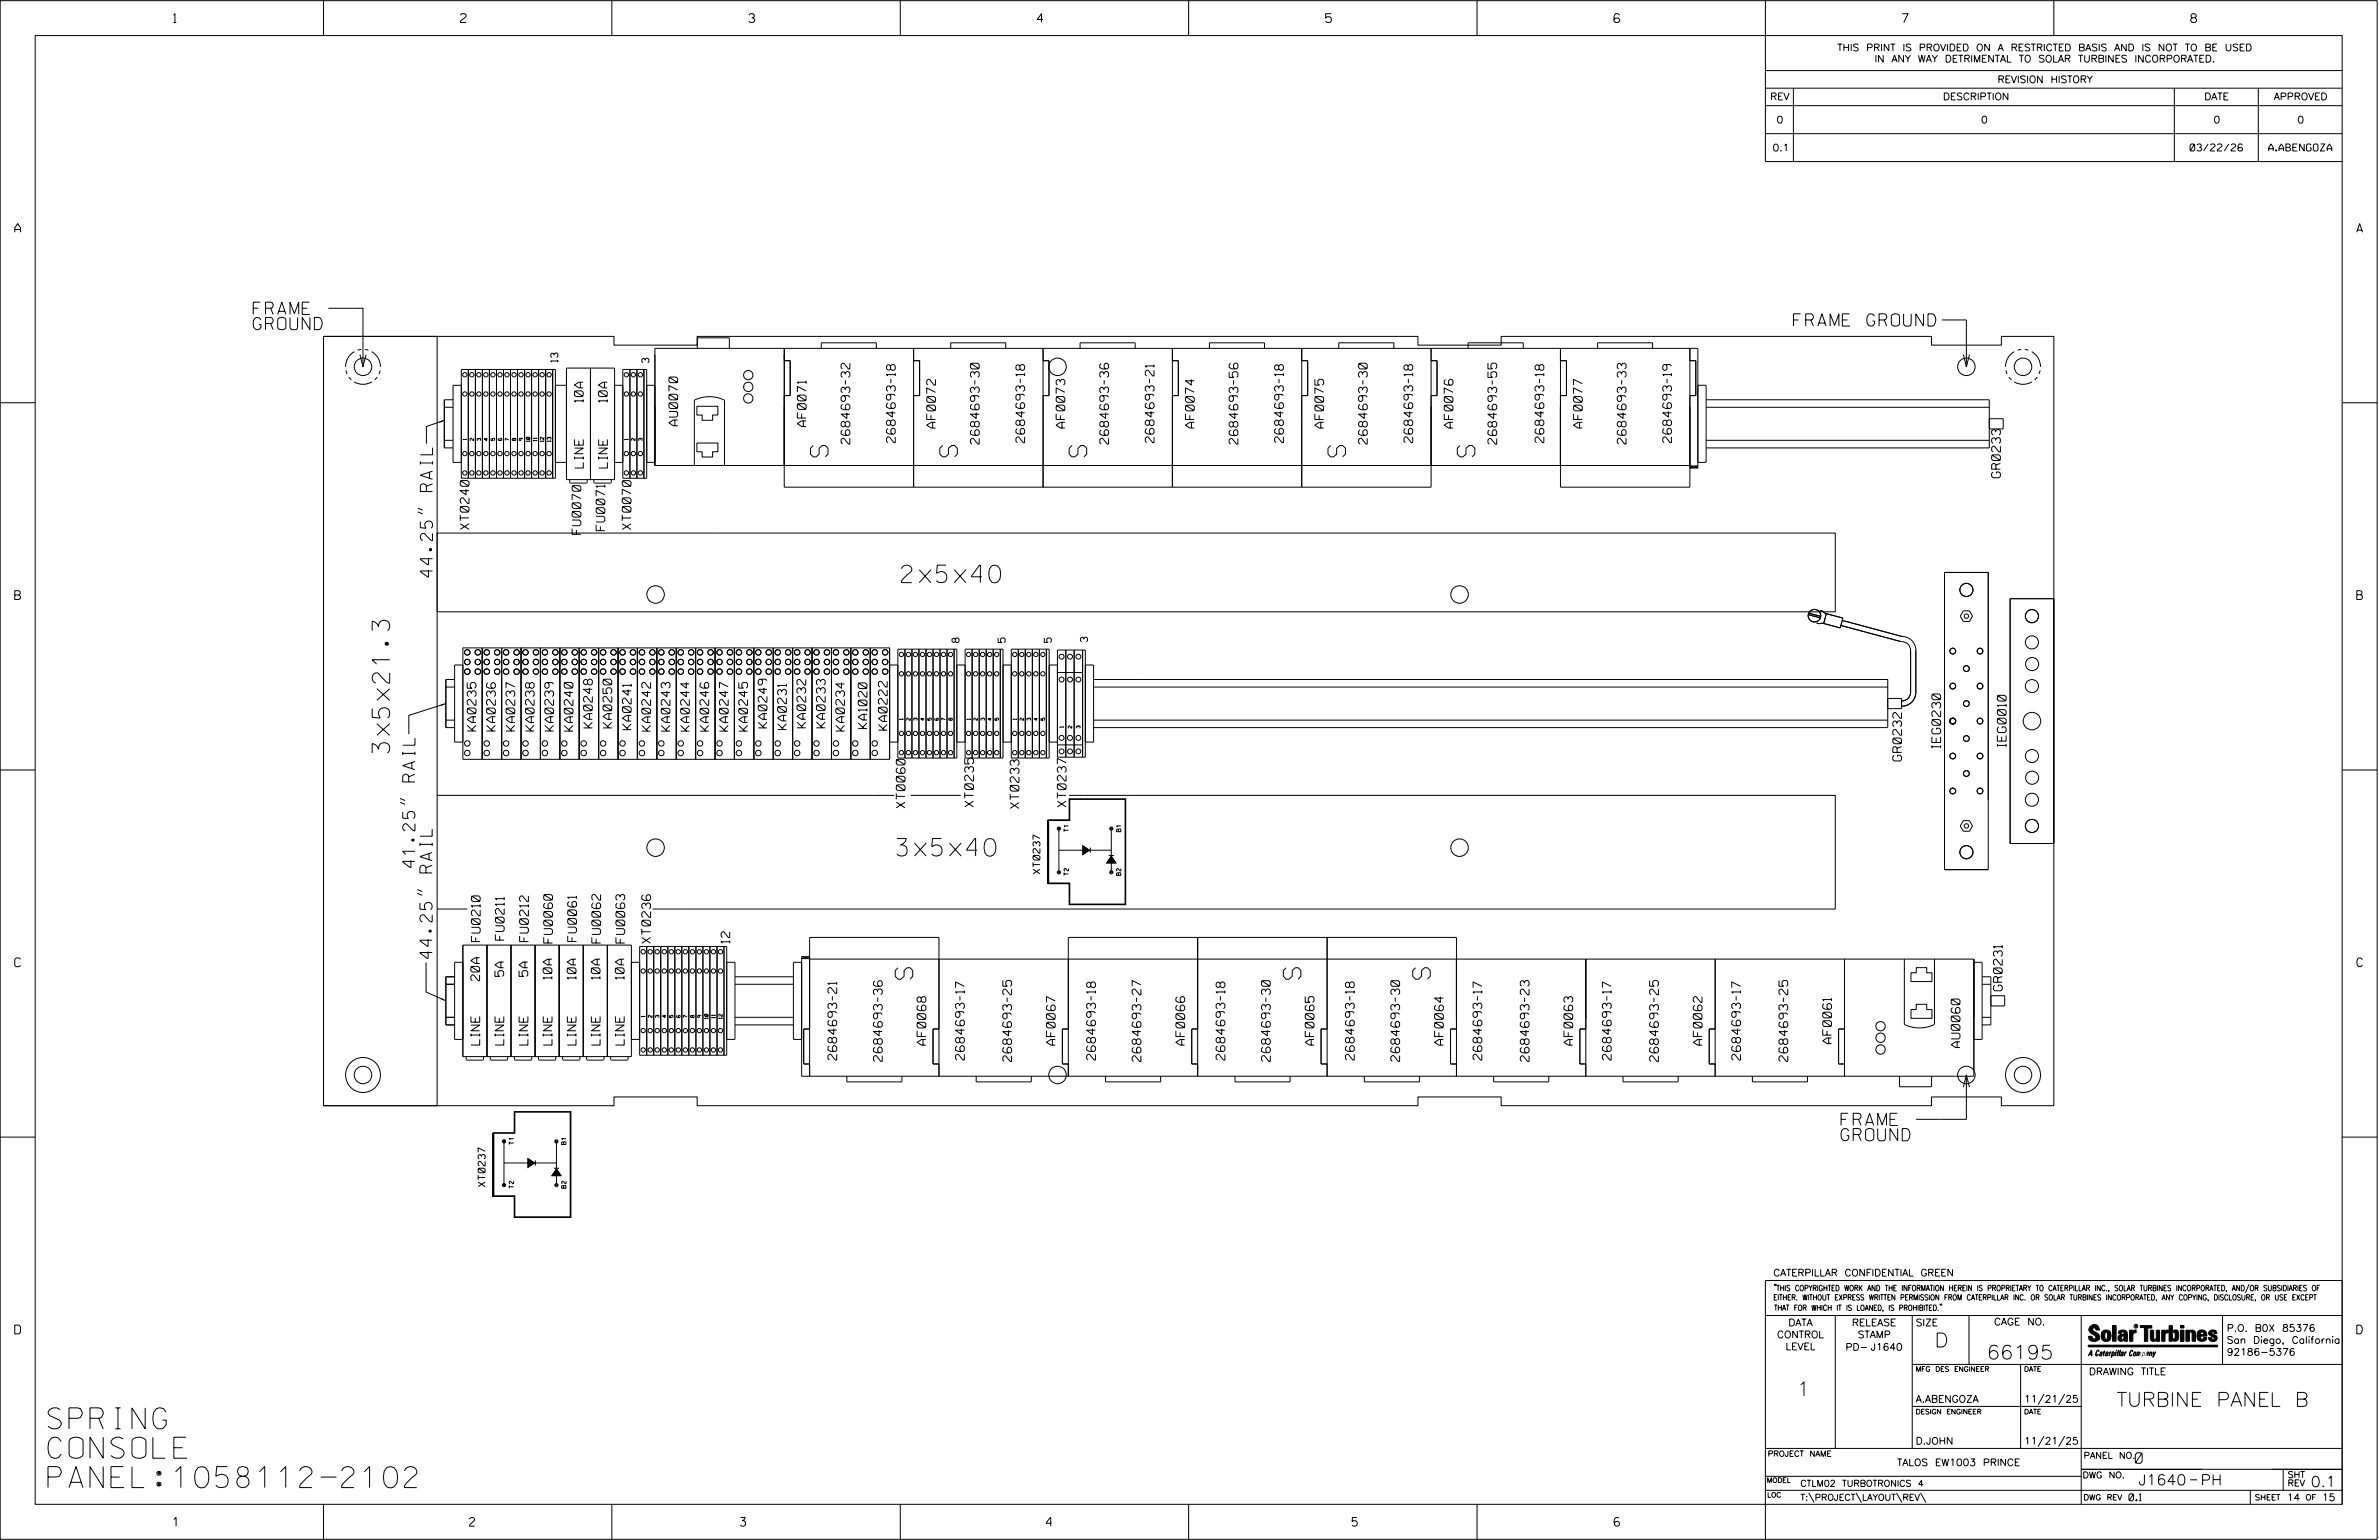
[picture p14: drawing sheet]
<svg xmlns="http://www.w3.org/2000/svg" width="864mm" height="559mm" viewBox="0 0 864 559" stroke-linecap="round" stroke-linejoin="round" font-family="sans-serif">
<defs><g id="words">
<g font-size="7.6">
<text x="17.4" y="518.5">SPRING</text>
<text x="17.4" y="529.1">CONSOLE</text>
<text x="17.4" y="539.8">PANEL:1058112-2102</text>
</g>
<g font-size="6.3">
<text x="300.6" y="165.8" transform="rotate(-90 300.6 165.8)">S</text>
<text x="347.5" y="165.8" transform="rotate(-90 347.5 165.8)">S</text>
<text x="394.5" y="165.8" transform="rotate(-90 394.5 165.8)">S</text>
<text x="488.4" y="165.8" transform="rotate(-90 488.4 165.8)">S</text>
<text x="535.4" y="165.8" transform="rotate(-90 535.4 165.8)">S</text>
<text x="327.3" y="211.4">2x5x40</text>
<text x="141.5" y="273.2" transform="rotate(-90 141.5 273.2)">3x5x21.3</text>
<text x="325.6" y="310.6">3x5x40</text>
<text x="325" y="351.2" transform="rotate(90 325 351.2)">S</text>
<text x="465.9" y="351.2" transform="rotate(90 465.9 351.2)">S</text>
<text x="512.8" y="351.2" transform="rotate(90 512.8 351.2)">S</text>
</g>
<g font-size="5.1">
<text x="702.3" y="488.8">D</text>
<text x="721.2" y="493.2">66195</text>
<text x="652.2" y="506.5">1</text>
<text x="768.3" y="510.3">TURBINE PANEL B</text>
</g>
<g font-size="4.4">
<text x="91.9" y="119.6">GROUND</text>
<text x="91.9" y="114.1">FRAME</text>
<text x="651" y="118.3">FRAME GROUND</text>
<text x="157" y="209.4" transform="rotate(-90 157 209.4)">44.25&quot; RAIL</text>
<text x="150.6" y="314.8" transform="rotate(-90 150.6 314.8)">41.25&quot; RAIL</text>
<text x="156.9" y="347.8" transform="rotate(-90 156.9 347.8)">44.25&quot; RAIL</text>
<text x="668.3" y="413.9">GROUND</text>
<text x="668.3" y="408.4">FRAME</text>
</g>
<g font-size="3.8">
<text x="775.1" y="531">0</text>
<text x="776.3" y="538.9">J1640</text>
<text x="798.8" y="538.9">PH</text>
<text x="838.8" y="539.5">0.1</text>
</g>
<g font-size="3.2">
<text x="63" y="8.2">1</text>
<text x="167.2" y="8.2">2</text>
<text x="271.8" y="8.2">3</text>
<text x="376.5" y="8.2">4</text>
<text x="481.2" y="8.2">5</text>
<text x="690.6" y="8.2">7</text>
<text x="795.3" y="8.2">8</text>
<text x="5.4" y="84.3">A</text>
<text x="855.5" y="84.3">A</text>
<text x="211.7" y="145.9" transform="rotate(-90 211.7 145.9)">10A</text>
<text x="220.5" y="145.9" transform="rotate(-90 220.5 145.9)">10A</text>
<text x="246" y="154.5" transform="rotate(-90 246 154.5)">AU0070</text>
<text x="292.6" y="154.8" transform="rotate(-90 292.6 154.8)">AF0071</text>
<text x="339.6" y="155.3" transform="rotate(-90 339.6 155.3)">AF0072</text>
<text x="386.6" y="155.3" transform="rotate(-90 386.6 155.3)">AF0073</text>
<text x="433.5" y="155.3" transform="rotate(-90 433.5 155.3)">AF0074</text>
<text x="480.5" y="155.3" transform="rotate(-90 480.5 155.3)">AF0075</text>
<text x="527.4" y="155.3" transform="rotate(-90 527.4 155.3)">AF0076</text>
<text x="574.4" y="155.3" transform="rotate(-90 574.4 155.3)">AF0077</text>
<text x="308.5" y="161.1" transform="rotate(-90 308.5 161.1)">2684693-32</text>
<text x="325" y="160.6" transform="rotate(-90 325 160.6)">2684693-18</text>
<text x="355.5" y="161.1" transform="rotate(-90 355.5 161.1)">2684693-30</text>
<text x="371.9" y="160.6" transform="rotate(-90 371.9 160.6)">2684693-18</text>
<text x="402.4" y="161.1" transform="rotate(-90 402.4 161.1)">2684693-36</text>
<text x="418.9" y="160.6" transform="rotate(-90 418.9 160.6)">2684693-21</text>
<text x="449.4" y="161.2" transform="rotate(-90 449.4 161.2)">2684693-56</text>
<text x="465.9" y="160.6" transform="rotate(-90 465.9 160.6)">2684693-18</text>
<text x="496.3" y="161.1" transform="rotate(-90 496.3 161.1)">2684693-30</text>
<text x="512.8" y="160.6" transform="rotate(-90 512.8 160.6)">2684693-18</text>
<text x="543.3" y="161.2" transform="rotate(-90 543.3 161.2)">2684693-55</text>
<text x="560.4" y="160.6" transform="rotate(-90 560.4 160.6)">2684693-18</text>
<text x="590.3" y="161.1" transform="rotate(-90 590.3 161.1)">2684693-33</text>
<text x="606.8" y="160.6" transform="rotate(-90 606.8 160.6)">2684693-19</text>
<text x="211.7" y="169.8" transform="rotate(-90 211.7 169.8)">LINE</text>
<text x="220.5" y="169.8" transform="rotate(-90 220.5 169.8)">LINE</text>
<text x="726.2" y="173.4" transform="rotate(-90 726.2 173.4)">GR0233</text>
<text x="170.2" y="192.1" transform="rotate(-90 170.2 192.1)">XT0240</text>
<text x="210.8" y="193.9" transform="rotate(-90 210.8 193.9)">FU0070</text>
<text x="219.6" y="192.5" transform="rotate(-90 219.6 192.5)">FU0071</text>
<text x="229.1" y="192.1" transform="rotate(-90 229.1 192.1)">XT0070</text>
<text x="5.4" y="217.5">B</text>
<text x="855.6" y="217.5">B</text>
<text x="172.8" y="265.3" transform="rotate(-90 172.8 265.3)">KA0235</text>
<text x="179.8" y="265.3" transform="rotate(-90 179.8 265.3)">KA0236</text>
<text x="186.9" y="265.3" transform="rotate(-90 186.9 265.3)">KA0237</text>
<text x="193.9" y="265.3" transform="rotate(-90 193.9 265.3)">KA0238</text>
<text x="200.9" y="265.3" transform="rotate(-90 200.9 265.3)">KA0239</text>
<text x="208" y="265.3" transform="rotate(-90 208 265.3)">KA0240</text>
<text x="215" y="264.1" transform="rotate(-90 215 264.1)">KA0248</text>
<text x="222.1" y="264.1" transform="rotate(-90 222.1 264.1)">KA0250</text>
<text x="229.1" y="264.8" transform="rotate(-90 229.1 264.8)">KA0241</text>
<text x="236.2" y="265.3" transform="rotate(-90 236.2 265.3)">KA0242</text>
<text x="243.2" y="265.3" transform="rotate(-90 243.2 265.3)">KA0243</text>
<text x="250.2" y="265.3" transform="rotate(-90 250.2 265.3)">KA0244</text>
<text x="257.3" y="265.3" transform="rotate(-90 257.3 265.3)">KA0246</text>
<text x="264.3" y="265.3" transform="rotate(-90 264.3 265.3)">KA0247</text>
<text x="271.4" y="265.3" transform="rotate(-90 271.4 265.3)">KA0245</text>
<text x="278.4" y="264.1" transform="rotate(-90 278.4 264.1)">KA0249</text>
<text x="285.5" y="264.7" transform="rotate(-90 285.5 264.7)">KA0231</text>
<text x="292.5" y="264.1" transform="rotate(-90 292.5 264.1)">KA0232</text>
<text x="299.5" y="264.1" transform="rotate(-90 299.5 264.1)">KA0233</text>
<text x="306.6" y="265.3" transform="rotate(-90 306.6 265.3)">KA0234</text>
<text x="314.7" y="264.4" transform="rotate(-90 314.7 264.4)">KA1020</text>
<text x="322" y="264.9" transform="rotate(-90 322 264.9)">KA0222</text>
<text x="704.5" y="271.5" transform="rotate(-90 704.5 271.5)">IEG0230</text>
<text x="728.2" y="271" transform="rotate(-90 728.2 271)">IEG0010</text>
<text x="690.3" y="276.1" transform="rotate(-90 690.3 276.1)">GR0232</text>
<text x="328.5" y="293.1" transform="rotate(-90 328.5 293.1)">XT0060</text>
<text x="353.4" y="292.8" transform="rotate(-90 353.4 292.8)">XT0235</text>
<text x="369.9" y="293.3" transform="rotate(-90 369.9 293.3)">XT0233</text>
<text x="387" y="292.8" transform="rotate(-90 387 292.8)">XT0237</text>
<text x="174.3" y="341.7" transform="rotate(-90 174.3 341.7)">FU0210</text>
<text x="183" y="341.1" transform="rotate(-90 183 341.1)">FU0211</text>
<text x="191.8" y="341.7" transform="rotate(-90 191.8 341.7)">FU0212</text>
<text x="209.3" y="341.6" transform="rotate(-90 209.3 341.6)">FU0061</text>
<text x="200.5" y="342.2" transform="rotate(-90 200.5 342.2)">FU0060</text>
<text x="218" y="342.2" transform="rotate(-90 218 342.2)">FU0062</text>
<text x="226.8" y="342.2" transform="rotate(-90 226.8 342.2)">FU0063</text>
<text x="236.2" y="342.3" transform="rotate(-90 236.2 342.3)">XT0236</text>
<text x="264.9" y="342.2" transform="rotate(-90 264.9 342.2)">12</text>
<text x="5.4" y="350.8">C</text>
<text x="855.6" y="350.8">C</text>
<text x="174.1" y="355.8" transform="rotate(-90 174.1 355.8)">20A</text>
<text x="182.9" y="354.3" transform="rotate(-90 182.9 354.3)">5A</text>
<text x="191.6" y="354.3" transform="rotate(-90 191.6 354.3)">5A</text>
<text x="200.3" y="355.3" transform="rotate(-90 200.3 355.3)">10A</text>
<text x="209.1" y="355.3" transform="rotate(-90 209.1 355.3)">10A</text>
<text x="217.8" y="355.3" transform="rotate(-90 217.8 355.3)">10A</text>
<text x="226.6" y="355.3" transform="rotate(-90 226.6 355.3)">10A</text>
<text x="726.8" y="359.5" transform="rotate(-90 726.8 359.5)">GR0231</text>
<text x="174.1" y="379.2" transform="rotate(-90 174.1 379.2)">LINE</text>
<text x="182.9" y="379.2" transform="rotate(-90 182.9 379.2)">LINE</text>
<text x="191.6" y="379.2" transform="rotate(-90 191.6 379.2)">LINE</text>
<text x="200.4" y="379.2" transform="rotate(-90 200.4 379.2)">LINE</text>
<text x="209.1" y="379.2" transform="rotate(-90 209.1 379.2)">LINE</text>
<text x="217.9" y="379.2" transform="rotate(-90 217.9 379.2)">LINE</text>
<text x="226.6" y="379.2" transform="rotate(-90 226.6 379.2)">LINE</text>
<text x="336.1" y="379.3" transform="rotate(-90 336.1 379.3)">AF0068</text>
<text x="383.1" y="379.3" transform="rotate(-90 383.1 379.3)">AF0067</text>
<text x="430" y="379.3" transform="rotate(-90 430 379.3)">AF0066</text>
<text x="477" y="379.3" transform="rotate(-90 477 379.3)">AF0065</text>
<text x="523.9" y="379.3" transform="rotate(-90 523.9 379.3)">AF0064</text>
<text x="570.9" y="379.3" transform="rotate(-90 570.9 379.3)">AF0063</text>
<text x="617.9" y="379.3" transform="rotate(-90 617.9 379.3)">AF0062</text>
<text x="664.8" y="378.7" transform="rotate(-90 664.8 378.7)">AF0061</text>
<text x="711.5" y="380.1" transform="rotate(-90 711.5 380.1)">AU0060</text>
<text x="303.7" y="384.6" transform="rotate(-90 303.7 384.6)">2684693-21</text>
<text x="320.2" y="385.1" transform="rotate(-90 320.2 385.1)">2684693-36</text>
<text x="350.1" y="384.6" transform="rotate(-90 350.1 384.6)">2684693-17</text>
<text x="367.2" y="385.2" transform="rotate(-90 367.2 385.2)">2684693-25</text>
<text x="397.7" y="384.6" transform="rotate(-90 397.7 384.6)">2684693-18</text>
<text x="414.2" y="385.2" transform="rotate(-90 414.2 385.2)">2684693-27</text>
<text x="444.6" y="384.6" transform="rotate(-90 444.6 384.6)">2684693-18</text>
<text x="461.1" y="385.1" transform="rotate(-90 461.1 385.1)">2684693-30</text>
<text x="491.6" y="384.6" transform="rotate(-90 491.6 384.6)">2684693-18</text>
<text x="508.1" y="385.1" transform="rotate(-90 508.1 385.1)">2684693-30</text>
<text x="537.9" y="384.6" transform="rotate(-90 537.9 384.6)">2684693-17</text>
<text x="555" y="385.2" transform="rotate(-90 555 385.2)">2684693-23</text>
<text x="584.9" y="384.6" transform="rotate(-90 584.9 384.6)">2684693-17</text>
<text x="602" y="385.2" transform="rotate(-90 602 385.2)">2684693-25</text>
<text x="631.8" y="384.6" transform="rotate(-90 631.8 384.6)">2684693-17</text>
<text x="649" y="385.2" transform="rotate(-90 649 385.2)">2684693-25</text>
<text x="5.4" y="484">D</text>
<text x="855.6" y="484">D</text>
<text x="62.8" y="553.8">1</text>
<text x="170.4" y="553.8">2</text>
<text x="268.8" y="553.8">3</text>
<text x="379.8" y="553.8">4</text>
<text x="490.8" y="553.8">5</text>
<text x="585.9" y="553.8">6</text>
</g>
<g font-size="2.5">
<text x="666.9" y="18.5">THIS PRINT IS PROVIDED ON A RESTRICTED BASIS AND IS NOT TO BE USED</text>
<text x="680.5" y="22.6">IN ANY WAY DETRIMENTAL TO SOLAR TURBINES INCORPORATED.</text>
<text x="725.1" y="30">REVISION HISTORY</text>
<text x="642.6" y="36.3">REV</text>
<text x="705.3" y="36.3">DESCRIPTION</text>
<text x="800.2" y="36.3">DATE</text>
<text x="825.4" y="36.3">APPROVED</text>
<text x="644.9" y="44.7">0</text>
<text x="719.1" y="44.7">0</text>
<text x="803.5" y="44.7">0</text>
<text x="834" y="44.7">0</text>
<text x="643.5" y="54.8">0.1</text>
<text x="795" y="54.8">03/22/26</text>
<text x="823.6" y="54.8">A.ABENGOZA</text>
<text x="202.5" y="131.4" transform="rotate(-90 202.5 131.4)">13</text>
<text x="235.5" y="131.6" transform="rotate(-90 235.5 131.6)">3</text>
<text x="348.1" y="233.2" transform="rotate(-90 348.1 233.2)">8</text>
<text x="364.9" y="233.2" transform="rotate(-90 364.9 233.2)">5</text>
<text x="381.6" y="233.2" transform="rotate(-90 381.6 233.2)">5</text>
<text x="394.8" y="232.9" transform="rotate(-90 394.8 232.9)">3</text>
<text x="377.5" y="317.1" transform="rotate(-90 377.5 317.1)">XT0237</text>
<text x="176.1" y="430.6" transform="rotate(-90 176.1 430.6)">XT0237</text>
<text x="643.8" y="463">CATERPILLAR CONFIDENTIAL GREEN</text>
<text x="645.1" y="485.5">CONTROL</text>
<text x="649.2" y="481.1">DATA</text>
<text x="672.3" y="481.1">RELEASE</text>
<text x="674.4" y="485.5">STAMP</text>
<text x="695.4" y="481.1">SIZE</text>
<text x="723.8" y="480.8">CAGE NO.</text>
<text x="808.4" y="483.1">P.O. B0X 85376</text>
<text x="648.2" y="489.8">LEVEL</text>
<text x="669.9" y="490">PD- J1640</text>
<text x="808.4" y="487.5">San Diego, California</text>
<text x="808.4" y="491.8">92186-5376</text>
<text x="758.3" y="498.9">DRAWING TITLE</text>
<text x="695.4" y="508.9">A.ABENGOZA</text>
<text x="734.8" y="508.9">11/21/25</text>
<text x="695.4" y="524.1">D.JOHN</text>
<text x="734.8" y="524.1">11/21/25</text>
<text x="688.6" y="531.9">TALOS EW1003 PRINCE</text>
<text x="772.8" y="544.6">0.1</text>
<text x="830.2" y="544.6">14</text>
<text x="842.9" y="544.6">15</text>
</g>
<g font-size="2.3">
<text x="756.4" y="529.2">PANEL NO.</text>
<text x="653.5" y="539.4">CTLM02 TURBOTRONICS 4</text>
<text x="756" y="536.3">DWG NO.</text>
<text x="830.4" y="539.3">REV</text>
<text x="830.4" y="536.2">SHT</text>
<text x="653.5" y="544.5">T:\PROJECT\LAYOUT\REV\</text>
</g>
<g font-size="2">
<text x="643.8" y="468.4">&quot;THIS COPYRIGHTED WORK AND THE INFORMATION HEREIN IS PROPRIETARY TO CATERPILLAR INC., SOLAR TURBINES INCORPORATED, AND/OR SUBSIDIARIES OF</text>
<text x="643.8" y="471.8">EITHER. WITHOUT EXPRESS WRITTEN PERMISSION FROM CATERPILLAR INC. OR SOLAR TURBINES INCORPORATED, ANY COPYING, DISCLOSURE, OR USE EXCEPT</text>
<text x="644" y="475.6">THAT FOR WHICH IT IS LOANED, IS PROHIBITED.&quot;</text>
<text x="641.7" y="528.5">PROJECT NAME</text>
<text x="756.3" y="544.3">DWG REV</text>
<text x="818.5" y="544.3">SHEET</text>
<text x="836.9" y="544.3">OF</text>
</g>
<g font-size="1.8">
<text x="695.4" y="497.6">MFG DES ENGINEER</text>
<text x="734.8" y="497.6">DATE</text>
<text x="695.4" y="513.1">DESIGN ENGINEER</text>
<text x="734.8" y="513.1">DATE</text>
<text x="641.3" y="538">MODEL</text>
<text x="641.5" y="543.3">LOC</text>
</g>
<g font-size="1.6">
<text x="387.9" y="301.8" transform="rotate(-90 387.9 301.8)">T1</text>
<text x="406.9" y="301.8" transform="rotate(-90 406.9 301.8)">B1</text>
<text x="387.9" y="317.7" transform="rotate(-90 387.9 317.7)">T2</text>
<text x="406.9" y="317.7" transform="rotate(-90 406.9 317.7)">B2</text>
<text x="186.4" y="415.3" transform="rotate(-90 186.4 415.3)">T1</text>
<text x="205.5" y="415.3" transform="rotate(-90 205.5 415.3)">B1</text>
<text x="186.4" y="431.1" transform="rotate(-90 186.4 431.1)">T2</text>
<text x="205.5" y="431.1" transform="rotate(-90 205.5 431.1)">B2</text>
</g>
<g font-size="1.3">
<text x="169.4" y="159.7" transform="rotate(-90 169.4 159.7)">1</text>
<text x="171.9" y="159.9" transform="rotate(-90 171.9 159.9)">2</text>
<text x="174.5" y="159.9" transform="rotate(-90 174.5 159.9)">3</text>
<text x="177" y="159.9" transform="rotate(-90 177 159.9)">4</text>
<text x="179.6" y="159.9" transform="rotate(-90 179.6 159.9)">5</text>
<text x="182.1" y="159.9" transform="rotate(-90 182.1 159.9)">6</text>
<text x="184.7" y="159.9" transform="rotate(-90 184.7 159.9)">7</text>
<text x="187.2" y="159.9" transform="rotate(-90 187.2 159.9)">8</text>
<text x="189.8" y="159.9" transform="rotate(-90 189.8 159.9)">9</text>
<text x="192.3" y="160.3" transform="rotate(-90 192.3 160.3)">10</text>
<text x="194.9" y="160.1" transform="rotate(-90 194.9 160.1)">11</text>
<text x="197.4" y="160.3" transform="rotate(-90 197.4 160.3)">12</text>
<text x="200" y="160.3" transform="rotate(-90 200 160.3)">13</text>
<text x="228" y="159.7" transform="rotate(-90 228 159.7)">1</text>
<text x="230.6" y="159.9" transform="rotate(-90 230.6 159.9)">2</text>
<text x="233.1" y="159.9" transform="rotate(-90 233.1 159.9)">3</text>
<text x="327.8" y="261.2" transform="rotate(-90 327.8 261.2)">1</text>
<text x="330.4" y="261.4" transform="rotate(-90 330.4 261.4)">2</text>
<text x="332.9" y="261.4" transform="rotate(-90 332.9 261.4)">3</text>
<text x="335.5" y="261.4" transform="rotate(-90 335.5 261.4)">4</text>
<text x="338" y="261.4" transform="rotate(-90 338 261.4)">5</text>
<text x="340.6" y="261.4" transform="rotate(-90 340.6 261.4)">6</text>
<text x="343.2" y="261.4" transform="rotate(-90 343.2 261.4)">7</text>
<text x="345.7" y="261.4" transform="rotate(-90 345.7 261.4)">8</text>
<text x="352.2" y="261.2" transform="rotate(-90 352.2 261.2)">1</text>
<text x="354.8" y="261.4" transform="rotate(-90 354.8 261.4)">2</text>
<text x="357.3" y="261.4" transform="rotate(-90 357.3 261.4)">3</text>
<text x="359.9" y="261.4" transform="rotate(-90 359.9 261.4)">4</text>
<text x="362.5" y="261.4" transform="rotate(-90 362.5 261.4)">5</text>
<text x="369" y="261.2" transform="rotate(-90 369 261.2)">1</text>
<text x="371.5" y="261.4" transform="rotate(-90 371.5 261.4)">2</text>
<text x="374.1" y="261.4" transform="rotate(-90 374.1 261.4)">3</text>
<text x="376.6" y="261.4" transform="rotate(-90 376.6 261.4)">4</text>
<text x="379.2" y="261.4" transform="rotate(-90 379.2 261.4)">5</text>
<text x="386" y="264" transform="rotate(-90 386 264)">1</text>
<text x="389" y="264.2" transform="rotate(-90 389 264.2)">2</text>
<text x="392.1" y="264.2" transform="rotate(-90 392.1 264.2)">3</text>
<text x="234.1" y="369" transform="rotate(-90 234.1 369)">1</text>
<text x="236.7" y="369.2" transform="rotate(-90 236.7 369.2)">2</text>
<text x="239.2" y="369.2" transform="rotate(-90 239.2 369.2)">3</text>
<text x="241.8" y="369.2" transform="rotate(-90 241.8 369.2)">4</text>
<text x="244.3" y="369.2" transform="rotate(-90 244.3 369.2)">5</text>
<text x="246.9" y="369.2" transform="rotate(-90 246.9 369.2)">6</text>
<text x="249.4" y="369.2" transform="rotate(-90 249.4 369.2)">7</text>
<text x="252" y="369.2" transform="rotate(-90 252 369.2)">8</text>
<text x="254.5" y="369.2" transform="rotate(-90 254.5 369.2)">9</text>
<text x="257.1" y="369.7" transform="rotate(-90 257.1 369.7)">10</text>
<text x="259.6" y="369.4" transform="rotate(-90 259.6 369.4)">11</text>
<text x="262.2" y="369.7" transform="rotate(-90 262.2 369.7)">12</text>
</g>
<text font-size=".9" x="775.1" y="481.7">R</text>
</g></defs>
<g fill="none" stroke="#000" stroke-width=".36">
<path d="M.1 .2h862.8v558.4h-862.8zM12.8 12.9h837.4v533h-837.4zM117.4 .2v12.7M222.1 .2v12.7M326.8 .2v12.7M431.5 .2v12.7M536.2 .2v12.7M587.9 5.5l-.5-.5h-1l-.5 1v1.7l.5 .4h1l.6-.4v-.6l-.6-.5h-1l-.5 .5M640.9 .2v58.4h209.3M745.6 .2v12.7M640.9 25.6h209.3M640.9 32h209.3"/>
<path d="M640.9 38.3h209.3M651 32v26.6M789.3 32v26.6M819.8 32v26.6M640.9 48.5h209.3M119.2 111.9h12.6v21.2M705 116.1h8.8v17M117.4 122.1h105.5v3.1h30.2v-3.1h261.6v3.1h30.2v-3.1h156.2v3.1h25.4v-3.1h19.1v279.1h-19.1v-3.2h-25.4v3.2h-156.2v-3.2h-30.2v3.2h-261.6v-3.2h-30.2v3.2h-105.5zM117.4 122.1h41.3v279.1h-41.3zM125.6 134.4l.4 1.3M126.6 136.8l.9 1M128.6 138.6a6.3 6.3 0 0 0 6.4 0"/>
<path d="M128.6 127.6a6.3 6.3 0 0 0-3.2 5.5M130.7 128.7l1.1 4.4 1.1-4.4M131.1 126.8l-1.3 .3M132.4 126.8l1.3 .3M134.9 127.6a6.3 6.3 0 0 1 3.2 5.5M136.9 136.8l-.9 1M138 134.4l-.5 1.3M167.5 139.8h-3v28h3M170 134.1v39.4h31.6v-39.4h-34.1v39.4M172.6 134.1v39.4M175.1 134.1v39.4M177.7 134.1v39.4"/>
<path d="M180.2 134.1v39.4M182.8 134.1v39.4M185.3 134.1v39.4M187.9 134.1v39.4M190.4 134.1v39.4M193 134.1v39.4M195.5 134.1v39.4M198.1 134.1v39.4M200.6 134.1v39.4M201.6 139.8h4v28h-4zM205.6 133.6h17.5v40.4h-17.5zM214.3 133.6v40.4"/>
<path d="M223.1 139.8h3M228.7 134.1v39.4h6.1v-39.4h-8.7v39.4M231.2 134.1v39.4M233.8 134.1v39.4M234.8 139.8h2.9M253.1 126.4v-3.8h11.7v3.8M284.7 130.9h2.1v12.6h-2.1M284.7 126.4v50.4h234.8v-50.4M298.1 126.4v-2h20v2M331.6 130.9h2.2v12.6h-2.2M331.6 126.4v50.4M345.1 126.4v-2h20v2"/>
<path d="M378.6 130.9h2.2v12.6h-2.2M378.6 126.4v50.4M392.1 126.4v-2h20v2M425.6 130.9h2.1v12.6h-2.1M425.6 126.4v50.4M439 126.4v-2h20v2M472.5 130.9h2.2v12.6h-2.2M472.5 126.4v50.4M486 126.4v-2h20v2M519.5 130.9h2.2v12.6h-2.2M532.9 126.4v-2h20v2M566.5 130.9h2.1v12.6h-2.1"/>
<path d="M579.9 126.4v-2h20v2M613.4 126.4v50.4h-46.9v-50.4M613.4 130.9h2.2v12.6h-2.2M616.3 139.8h3v28h-3M712.7 128.7l1.1 4.4 1.1-4.4M728.2 134.4l.4 1.3M729.2 136.8l.9 1M731.2 127.6a6.3 6.3 0 0 0-3.2 5.5M731.2 138.6a6.2 6.2 0 0 0 6.4 0M733.7 126.8l-1.3 .3M735 126.8l1.3 .3M737.6 127.6a6.3 6.3 0 0 1 3.1 5.5"/>
<path d="M739.5 136.8l-.9 1M740.6 134.4l-.4 1.3M.1 146.2h12.7M161.3 152.5l-6.5 2.3v4.4M161.3 147.8h3.2M161.3 159.8h3.2M164.5 145.1h-3.2v17.4h3.2M253 147.4h7.6v3.2h-1.9v1.9h-3.8v-1.9h-1.9zM619.3 145.1h102.8v17.4h-102.8M619.3 147.8h102.8M619.3 159.8h102.8M722.1 151.9h5.1v3.7h-5.1"/>
<path d="M850.2 146.2h12.7M206.8 174v1l.3 .3h5.8l.2-.3v-1M215.6 174v1l.2 .3h5.9l.2-.3v-1M223.1 167.8h3M234.8 167.8h2.9M252.1 168.9v-23.7a12.4 12.4 0 0 1 10.9 0v23.7M253 160.8h7.6v3.1h-1.9v1.9h-3.8v-1.9h-1.9zM613.4 168.9h-375.7v-42.5h378.6v43.4M613.4 169.1l2.9 .7h-2.9l2.9-.7zM151.7 185.7l1.7 .8M151.7 184.4l1.7 .7M158.7 193.4h507.5v28.6h-507.5z"/>
<path d="M705.9 207.7h15.8v107.9h-15.8zM729.7 217.2h15.9v88.9h-15.9zM168 235.1h154.9v40.4h-154.9zM175 235.1v40.4M182.1 235.1v40.4M189.2 235.1v40.4M196.2 235.1v40.4M203.2 235.1v40.4M210.3 235.1v40.4M217.3 235.1v40.4M224.4 235.1v40.4M231.4 235.1v40.4"/>
<path d="M238.4 235.1v40.4M245.5 235.1v40.4M252.5 235.1v40.4M259.6 235.1v40.4M266.6 235.1v40.4M273.6 235.1v40.4M280.7 235.1v40.4M287.7 235.1v40.4M294.8 235.1v40.4M301.8 235.1v40.4M308.9 235.1v40.4M315.9 235.1v40.4"/>
<path d="M328.5 235.5v39.6h18.8v-39.6h-21.4v39.6M331 235.5v39.6M333.6 235.5v39.6M336.2 235.5v39.6M338.7 235.5v39.6M341.2 235.5v39.6M343.8 235.5v39.6M346.4 235.5v39.6M352.9 235.5v39.6h11.2v-39.6h-13.8v39.6M355.5 235.5v39.6M358 235.5v39.6M360.5 235.5v39.6"/>
<path d="M363.1 235.5v39.6M369.6 235.5v39.6h11.3v-39.6h-13.8v39.6M372.2 235.5v39.6M374.8 235.5v39.6M377.3 235.5v39.6M379.8 235.5v39.6M386.9 235.9v38.8h7.1v-38.8h-10.1v38.8M389.9 235.9v38.8M393 235.9v38.8M656.4 223l4.4 1.2M656.6 222.5l4.3 1.2M659.4 226.1l1.1 .2h1.8"/>
<path d="M660.6 221.5l1.1 .3 1.5 .9M663 222.7l6 1.6-1 3.6-6-1.7zM668.2 226.9l21.7 5.9a3.3 3.3 0 0 1 3.7 3.2v15.2a3.1 3.1 0 0 1-3.3 3.2M668.7 225.1l21.7 5.8a5.1 5.1 0 0 1 5.1 5.1v15.2a5.1 5.1 0 0 1-5.2 5.1M712.7 221.7h2.2l1.1 1.9-1.1 1.9h-2.2l-1.1-1.9zM161.9 255.3l-13.5 4.3v5M161.9 249.3h3.1M165 246.6h-3.1v17.4h3.1M168 241.3h-3v28h3M322.9 241.3h3M347.3 241.3h3M364.1 241.3h3"/>
<path d="M380.9 241.3h3M383.9 244h9.1M394 241.3h3v28h-3M397 246.6h288.3v17.4h-288.4M397 249.3h288.3M685.3 253.4h5v3.7h-5M.1 279.4h12.7M161.9 261.3h3.1M322.9 269.3h3M347.3 269.3h3M364.1 269.3h3M380.9 269.3h3"/>
<path d="M383.9 270.3h9.1M397 261.3h288.3M850.2 279.4h12.7M145.2 291.1l1.8 .8M145.2 289.7l1.8 .8M158.7 288.6h165.9M330.6 288.6h18.2M388.1 288.6h278.1v41.2h-429.3M712.7 297.8h2.2l1.1 1.9-1.1 1.9h-2.2l-1.1-1.9zM384.4 308.5h19M384.4 301.1v15M395.8 307.6v1.9"/>
<path d="M402.4 310.4h2M403.4 301.1v15M151.5 324.2l1.7 .7M151.5 322.8l1.7 .7M158.7 329.8h11M154.7 349.2v10.7l7.2 3.2M161.9 357.2h3.1M165 354.4h-3.1v17.5h3.1M168 349.2h-3v28h3M168 342.9h61.2v40.5h-61.2zM176.8 342.9v40.5M185.5 342.9v40.5"/>
<path d="M194.2 342.9v40.5M203 342.9v40.5M211.7 342.9v40.5M220.5 342.9v40.5M229.2 349.2h3M232.2 343.4h31.6v39.5h-31.6zM234.8 343.4v39.5M237.3 343.4v39.5M239.9 343.4v39.5M242.4 343.4v39.5M245 343.4v39.5M247.5 343.4v39.5"/>
<path d="M250 343.4v39.5M252.6 343.4v39.5M255.2 343.4v39.5M257.7 343.4v39.5M260.3 343.4v39.5M262.8 343.4v39.5M263.8 349.2h3v28h-3M266.8 354.4h21.2M266.8 357.2h21.2M291 347.1v43.4h425.5v-42.5h-422.6M291 349.2h-3v28h3M291 347.1l2.9 .7h-2.9l2.9-.7z"/>
<path d="M434.8 340.1v50.4M481.8 340.1v50.4M575.7 348v42.5M622.6 348v42.5M669.6 348v42.5M691.3 348v23.7a12.4 12.4 0 0 0 10.9 0v-23.7M693.7 353h1.9v-1.9h3.8v1.9h1.9v3.2h-7.6zM716.5 349.2h3v28h-3M719.5 354.4h3.2v17.5h-3.2M719.5 357.2h3.2M161.9 369.1h3.1M229.2 377.2h3"/>
<path d="M266.8 371.9h21.2M266.8 369.1h21.2M293.9 373.4h-2.2v12.7h2.2M340.9 373.4h-2.2v12.7h2.2M387.8 373.4h-2.1v12.7h2.1M434.8 373.4h-2.2v12.7h2.2M481.8 373.4h-2.2v12.7h2.2M528.7 373.4h-2.1v12.7h2.1M575.7 373.4h-2.2v12.7h2.2M622.6 373.4h-2.1v12.7h2.1M669.6 373.4h-2.2v12.7h2.2M693.7 366.3h1.9v-1.9h3.8v1.9h1.9v3.2h-7.6z"/>
<path d="M719.5 369.1h3.2M722.7 361.3h5v3.7h-5M169.2 383.4v1l.3 .3h5.8l.2-.3v-1M178 383.4v1l.2 .3h5.8l.3-.3v-1M186.7 383.4v1l.3 .3h5.8l.2-.3v-1M195.5 383.4v1l.2 .3h5.8l.3-.3v-1M204.2 383.4v1l.3 .3h5.8l.2-.3v-1M212.9 383.4v1l.3 .3h5.8l.3-.3v-1M221.7 383.4v1l.2 .3h5.9l.2-.3v-1M293.9 390.5v-50.4h47v50.4M307.4 390.5v2.1h20v-2.1M354.4 390.5v2.1h20v-2.1"/>
<path d="M387.8 390.5v-50.4h140.9v50.4M401.3 390.5v2.1h20v-2.1M448.3 390.5v2.1h20v-2.1M495.3 390.5v2.1h20v-2.1M542.2 390.5v2.1h20v-2.1M589.2 390.5v2.1h20v-2.1M636.1 390.5v2.1h20v-2.1M689.5 390.5v3.8h11.7v-3.8M712.7 394.5l1.1-4.4 1.1 4.4M713.8 390.1v16.1h-18.2M.1 412.6h12.7M183 414.5v15.1"/>
<path d="M202 414.5v15.1M850.2 412.6h12.7M183 422h19M194.3 421v1.9M201 423.9h2M640.9 477.3h209.3M644.2 466.1l-.1 .4M644.7 466.1l-.2 .4M666.2 477.3v48.3M694.2 477.3v48.3M704.4 473.3l-.1 .4M704.8 473.3l-.1 .4"/>
<path d="M714.8 477.3v17.8M755.5 477.3v68.6M806.8 477.3v17.8M816.5 466l-1.4 3.1M850.2 464.6h-209.3v94M850.2 464.8v81.1M694.2 495.1h156M733.5 495.1v30.5M758.6 481.4a2.02 2.02 0 0 1 3.1-.1l.5 1.3h-1.3l-.2-.6-.4-.2-.6 .1-.1 .4 .4 .7a2.46 2.46 0 0 1 2.2 2.9 2.83 2.83 0 0 1-3.8 .3l-.3-1.3h1.3l.2 .7 .6 .3 .5-.2 .2-.5-.4-.6-1.9-1.2-.4-.9zM759.2 491.3h-.7l.7-1.2v1.9h.2l-.1-2.1-1.3 2.1 .5-.5h.7M761.3 490l.3-.2 .4 .3-.1 .3-.3-.4-.4 .3-.3 1.6h.4l.4-.5-.3 .6-.4 .1-.3-.4zM762.6 490.6l.5-.1-.1 1.4h-.9a.74 .74 0 0 1 .9-.8l-.3 .7-.5 .1 .2-.5 .6-.2v-.5l-.7 .2z"/>
<path d="M763 483.2a2.17 2.17 0 0 1 3.1 0l.3 1.4-.3 1.5a2.17 2.17 0 0 1-3.1 0l-.3-1.5zM763.6 490.5l.4-.4 .2 .6h-.3l-.3 .9 .2 .4-.3-.1zM764.1 483.7l.5-.4 .4 .3v2.2l-.4 .2-.5-.2zM764.6 491.1l.6 .2v-.7l-.4-.1-.4 .6-.1 .8h.6M764.6 491.1l-.1 .8h.4M764.6 482.6v.8M764.8 490.7l.4 .1v.3h-.6zM765 491.5l-.1 .4zM766 490.5l-.5 1.5zM766 490.8l.4-.3-.4 .4M766.9 481h1.3v5.7h-1.3zM767 490.8l.5 .1-.3 .8-.4 .2z"/>
<path d="M767.3 490.5h-.5l-.5 2M767.3 490.5a.8 .8 0 0 1 .2 1 .8 .8 0 0 1-.9 .4l-.1 .6M767.3 490.5l-.1 .2M768.1 490.5l-.4 1.5zM768.2 489.9h.3l-.1 .2h-.2zM769 489.9l-.5 2.1zM769.7 489.9l-.6 2.1zM770.1 491.4l.5-.3-.5 .8zM770.4 491.9h.1M770.6 491.1l.1-.4-.7 .2 .1-.3 .6-.1 .2 .3-.5 1.1M770.6 491.1a.74 .74 0 0 0-.8 .8h.6M771 484.8h-.7l-.3 .6 .4 .7 .5-.3 .1-2.4h-.8l-.1 .4h-1.2a1.71 1.71 0 0 1 1.8-1.3 1.71 1.71 0 0 1 1.6 1.4v2.8h-1.1l-.1-.6"/>
<path d="M771 484.2l-1.5 .1a1.41 1.41 0 0 0 0 2.4l.5 .1 1.1-.7M771.2 486.1h-.1M771.4 490.5l.1 .3 .4-.3-.9 1.5zM771.5 490.8h.1M773 482.7h1.2v.5l.5-.5 .7-.1v1h-.6l-.5 .4-.1 2.7h-1.2zM773.3 490.3l.6-.4 .4 .2-.1 .4-.3-.4a1.28 1.28 0 0 0-.5 1.8l.6-.4-.1 .4-.8 .1zM774.7 490.8l.5-.3a.88 .88 0 0 1 .2 .9 .88 .88 0 0 1-.7 .7l-.2-.2zM774.8 490.9h.5l-.3 1h-.3l-.2-.2zM775.2 490.5l-.1 .2M776.8 481h4.3v.9h-1.5v4.8h-1.3M776.8 490.6l-.8 .2v-.3l-.4 1.5 .8-1.3v1.3l.3-1.2M779.3 491.1h.4"/>
<path d="M779.6 490.5h.3l-.3 1.4M779.6 490.7h.2l-.1 .4M779.7 491.1l-.1 .4M779.7 491.1l-.4 .2M780.1 492l.4-1.5 .1 .3 .3-.3 .3 .2-.3 1.3v-1.3l-.7 1.3M780.6 482.7h1.2v2.7l.1 .4 .4 .3 .4-.7v-2.7h1.2l.1 4h-1.3v-.5l-1.1 .6-.7-.3-.3-.7zM781.6 492.5l1-2-.8 1.3-.2-1.3-.2 2M784.7 482.7h1.2v.5l.5-.5 .7-.1v1h-.5l-.6 .4-.1 2.7h-1.2zM787.4 481h1.2v2a1.4 1.4 0 0 1 2.2 .2l.1 1.4-.4 1.9-1.5 .1-.4-.5v-1l.5 .9 .5-.3v-2.1l-.5-.4-.5 .7v2.8h-1.2zM791.5 482.7h1.3v4h-1.3zM791.5 481h1.3v.9h-1.3zM793.5 482.7h1.3v.4l.7-.5 1.1 .2 .4 .6v3.3h-1.2l-.3-3.4-.7 .2v3.2h-1.3z"/>
<path d="M794.8 483.1h.1M797.7 483.2a1.92 1.92 0 0 1 2.4-.5 1.92 1.92 0 0 1 1 2.1h-2.3v.8l.6 .5 .5-.3v-.5h1.2a1.83 1.83 0 0 1-2.1 1.4 1.83 1.83 0 0 1-1.5-2.1zM798.8 484.2v.6M799.1 483.4h.6l.2 .8h-1.1zM804.6 482.9a1.84 1.84 0 0 0-2.9 .8 3.3 3.3 0 0 0 2.2 1.9l-.5 .5-.4-.3-.1-.4h-1.2l.1 .6a1.92 1.92 0 0 0 2.9 .4M804.9 483.8h-1.2l-.2-.6-.5 .1-.1 .3 .1 .3 1.8 .9M805.1 488.1h-47.1v.6h47.1M694.2 510.3h61.3M742 505.8l-2.2 3.9M749.5 505.8l-2.2 3.9M640.9 525.6h209.2M640.9 535.7h114.6"/>
<path d="M742 521.1l-2.2 3.8M749.5 521.1l-2.2 3.8M755.5 533.2h94.7M795 537h2.6M828.8 533.2v7.6M117.4 545.9v12.7M222.1 545.9v12.7M326.8 545.9v12.7M431.5 545.9v12.7M536.2 545.9v12.7M640.9 540.8h209.3M656.6 541.7l2 3.5"/>
<path d="M673.8 541.7l1.9 3.5M688.4 541.7l2 3.5M697.2 541.7l1.9 3.5M816.9 541v4.9M863.5 558h.1"/>
<circle cx="131.8" cy="133.1" r="3.2"/>
<circle cx="168.7" cy="136" r=".79"/>
<circle cx="171.3" cy="136" r=".79"/>
<circle cx="173.8" cy="136" r=".79"/>
<circle cx="176.4" cy="136" r=".79"/>
<circle cx="178.9" cy="136" r=".79"/>
<circle cx="181.5" cy="136" r=".79"/>
<circle cx="184" cy="136" r=".79"/>
<circle cx="186.6" cy="136" r=".79"/>
<circle cx="189.1" cy="136" r=".79"/>
<circle cx="191.7" cy="136" r=".79"/>
<circle cx="194.3" cy="136" r=".79"/>
<circle cx="196.8" cy="136" r=".79"/>
<circle cx="199.3" cy="136" r=".79"/>
<circle cx="227.4" cy="136" r=".79"/>
<circle cx="229.9" cy="136" r=".79"/>
<circle cx="232.5" cy="136" r=".79"/>
<circle cx="271.6" cy="136.1" r="1.69"/>
<circle cx="383.9" cy="133.1" r="3.2"/>
<circle cx="713.8" cy="133.1" r="3.2"/>
<circle cx="734.4" cy="133.1" r="3.2"/>
<circle cx="168.7" cy="143" r=".79"/>
<circle cx="171.3" cy="143" r=".8"/>
<circle cx="173.8" cy="143" r=".8"/>
<circle cx="176.4" cy="143" r=".8"/>
<circle cx="178.9" cy="143" r=".8"/>
<circle cx="181.5" cy="143" r=".8"/>
<circle cx="184" cy="143" r=".8"/>
<circle cx="186.6" cy="143" r=".8"/>
<circle cx="189.1" cy="143" r=".8"/>
<circle cx="191.7" cy="143" r=".8"/>
<circle cx="194.2" cy="143" r=".79"/>
<circle cx="196.8" cy="143" r=".8"/>
<circle cx="199.3" cy="143" r=".8"/>
<circle cx="227.4" cy="143" r=".8"/>
<circle cx="229.9" cy="143" r=".8"/>
<circle cx="232.5" cy="143" r=".8"/>
<circle cx="271.6" cy="144.6" r="1.7"/>
<circle cx="271.6" cy="140.4" r="1.7"/>
<circle cx="168.7" cy="164.6" r=".79"/>
<circle cx="168.7" cy="171.6" r=".79"/>
<circle cx="171.3" cy="164.6" r=".8"/>
<circle cx="171.3" cy="171.6" r=".79"/>
<circle cx="173.8" cy="164.6" r=".8"/>
<circle cx="173.8" cy="171.6" r=".79"/>
<circle cx="176.4" cy="164.6" r=".8"/>
<circle cx="176.4" cy="171.6" r=".79"/>
<circle cx="178.9" cy="164.6" r=".8"/>
<circle cx="178.9" cy="171.6" r=".79"/>
<circle cx="181.5" cy="164.6" r=".8"/>
<circle cx="181.5" cy="171.6" r=".79"/>
<circle cx="184" cy="164.6" r=".8"/>
<circle cx="184" cy="171.6" r=".79"/>
<circle cx="186.6" cy="164.6" r=".8"/>
<circle cx="186.6" cy="171.6" r=".79"/>
<circle cx="189.1" cy="164.6" r=".8"/>
<circle cx="189.1" cy="171.6" r=".79"/>
<circle cx="191.7" cy="164.6" r=".8"/>
<circle cx="191.7" cy="171.6" r=".79"/>
<circle cx="194.2" cy="164.6" r=".79"/>
<circle cx="194.3" cy="171.6" r=".79"/>
<circle cx="196.8" cy="164.6" r=".8"/>
<circle cx="196.8" cy="171.6" r=".79"/>
<circle cx="199.3" cy="164.6" r=".8"/>
<circle cx="199.3" cy="171.6" r=".79"/>
<circle cx="227.4" cy="164.6" r=".8"/>
<circle cx="227.4" cy="171.6" r=".79"/>
<circle cx="229.9" cy="164.6" r=".8"/>
<circle cx="229.9" cy="171.6" r=".79"/>
<circle cx="232.5" cy="164.6" r=".8"/>
<circle cx="232.5" cy="171.6" r=".79"/>
<circle cx="238" cy="215.7" r="3.2"/>
<circle cx="529.8" cy="215.7" r="3.2"/>
<circle cx="713.8" cy="214.1" r="2.38"/>
<circle cx="169.6" cy="236.7" r="1"/>
<circle cx="173.4" cy="236.7" r="1"/>
<circle cx="176.7" cy="236.7" r="1"/>
<circle cx="180.5" cy="236.7" r=".99"/>
<circle cx="183.7" cy="236.7" r=".99"/>
<circle cx="187.5" cy="236.7" r="1"/>
<circle cx="190.8" cy="236.7" r="1"/>
<circle cx="194.6" cy="236.7" r=".99"/>
<circle cx="197.8" cy="236.7" r=".99"/>
<circle cx="201.6" cy="236.7" r=".99"/>
<circle cx="204.9" cy="236.7" r=".99"/>
<circle cx="208.7" cy="236.7" r="1"/>
<circle cx="211.9" cy="236.7" r="1"/>
<circle cx="215.7" cy="236.7" r=".99"/>
<circle cx="218.9" cy="236.7" r=".99"/>
<circle cx="222.7" cy="236.7" r="1"/>
<circle cx="226" cy="236.7" r=".99"/>
<circle cx="229.8" cy="236.7" r="1"/>
<circle cx="233" cy="236.7" r="1"/>
<circle cx="236.8" cy="236.7" r=".99"/>
<circle cx="240.1" cy="236.7" r=".99"/>
<circle cx="243.9" cy="236.7" r="1"/>
<circle cx="247.1" cy="236.7" r="1"/>
<circle cx="250.9" cy="236.7" r=".99"/>
<circle cx="254.1" cy="236.7" r=".99"/>
<circle cx="257.9" cy="236.7" r=".99"/>
<circle cx="261.2" cy="236.7" r=".99"/>
<circle cx="265" cy="236.7" r="1"/>
<circle cx="268.2" cy="236.7" r="1"/>
<circle cx="272" cy="236.7" r=".99"/>
<circle cx="275.3" cy="236.7" r=".99"/>
<circle cx="279.1" cy="236.7" r="1"/>
<circle cx="282.3" cy="236.7" r=".99"/>
<circle cx="286.1" cy="236.7" r="1"/>
<circle cx="289.4" cy="236.7" r="1"/>
<circle cx="293.2" cy="236.7" r=".99"/>
<circle cx="296.4" cy="236.7" r=".99"/>
<circle cx="300.2" cy="236.7" r="1"/>
<circle cx="303.5" cy="236.7" r="1"/>
<circle cx="307.2" cy="236.7" r=".99"/>
<circle cx="310.5" cy="236.7" r=".99"/>
<circle cx="314.3" cy="236.7" r=".99"/>
<circle cx="317.5" cy="236.7" r=".99"/>
<circle cx="321.3" cy="236.7" r="1"/>
<circle cx="327.2" cy="237.5" r=".8"/>
<circle cx="329.8" cy="237.5" r=".8"/>
<circle cx="332.3" cy="237.5" r=".8"/>
<circle cx="334.9" cy="237.5" r=".8"/>
<circle cx="337.4" cy="237.5" r=".8"/>
<circle cx="340" cy="237.5" r=".8"/>
<circle cx="342.5" cy="237.5" r=".8"/>
<circle cx="345.1" cy="237.5" r=".8"/>
<circle cx="351.6" cy="237.5" r=".79"/>
<circle cx="354.2" cy="237.5" r=".8"/>
<circle cx="356.7" cy="237.5" r=".8"/>
<circle cx="359.3" cy="237.5" r=".8"/>
<circle cx="361.8" cy="237.5" r=".8"/>
<circle cx="368.4" cy="237.5" r=".8"/>
<circle cx="370.9" cy="237.5" r=".8"/>
<circle cx="373.5" cy="237.5" r=".8"/>
<circle cx="376" cy="237.5" r=".8"/>
<circle cx="378.6" cy="237.5" r=".79"/>
<circle cx="385.4" cy="238.3" r=".9"/>
<circle cx="388.4" cy="238.3" r=".89"/>
<circle cx="391.5" cy="238.3" r=".89"/>
<circle cx="658.7" cy="223.4" r="2.29"/>
<circle cx="708.9" cy="236.3" r="1.06"/>
<circle cx="713.8" cy="223.6" r=".8"/>
<circle cx="718.8" cy="236.3" r="1.05"/>
<circle cx="737.6" cy="233.1" r="2.38"/>
<circle cx="737.6" cy="223.6" r="2.38"/>
<circle cx="169.6" cy="243.7" r="1"/>
<circle cx="169.6" cy="240.2" r="1"/>
<circle cx="173.4" cy="240.2" r="1"/>
<circle cx="173.4" cy="243.7" r="1"/>
<circle cx="176.7" cy="240.2" r="1"/>
<circle cx="176.7" cy="243.7" r="1"/>
<circle cx="180.5" cy="243.7" r=".99"/>
<circle cx="180.5" cy="240.2" r=".99"/>
<circle cx="183.7" cy="243.7" r=".99"/>
<circle cx="183.7" cy="240.2" r=".99"/>
<circle cx="187.5" cy="240.2" r="1"/>
<circle cx="187.5" cy="243.7" r="1"/>
<circle cx="190.8" cy="240.2" r="1"/>
<circle cx="190.8" cy="243.7" r="1"/>
<circle cx="194.6" cy="243.7" r=".99"/>
<circle cx="194.6" cy="240.2" r=".99"/>
<circle cx="197.8" cy="243.7" r=".99"/>
<circle cx="197.8" cy="240.2" r=".99"/>
<circle cx="201.6" cy="243.7" r=".99"/>
<circle cx="201.6" cy="240.2" r=".99"/>
<circle cx="204.9" cy="240.2" r=".99"/>
<circle cx="204.9" cy="243.7" r=".99"/>
<circle cx="208.7" cy="243.7" r="1"/>
<circle cx="208.7" cy="240.2" r="1"/>
<circle cx="211.9" cy="240.2" r="1"/>
<circle cx="211.9" cy="243.7" r="1"/>
<circle cx="215.7" cy="243.7" r=".99"/>
<circle cx="215.7" cy="240.2" r=".99"/>
<circle cx="218.9" cy="243.7" r=".99"/>
<circle cx="218.9" cy="240.2" r=".99"/>
<circle cx="222.7" cy="240.2" r="1"/>
<circle cx="222.7" cy="243.7" r="1"/>
<circle cx="226" cy="243.7" r=".99"/>
<circle cx="226" cy="240.2" r=".99"/>
<circle cx="229.8" cy="240.2" r="1"/>
<circle cx="229.8" cy="243.7" r="1"/>
<circle cx="233" cy="243.7" r="1"/>
<circle cx="233" cy="240.2" r="1"/>
<circle cx="236.8" cy="240.2" r=".99"/>
<circle cx="236.8" cy="243.7" r=".99"/>
<circle cx="240.1" cy="243.7" r=".99"/>
<circle cx="240.1" cy="240.2" r=".99"/>
<circle cx="243.9" cy="240.2" r="1"/>
<circle cx="243.9" cy="243.7" r="1"/>
<circle cx="247.1" cy="243.7" r="1"/>
<circle cx="247.1" cy="240.2" r="1"/>
<circle cx="250.9" cy="243.7" r=".99"/>
<circle cx="250.9" cy="240.2" r=".99"/>
<circle cx="254.1" cy="243.7" r=".99"/>
<circle cx="254.1" cy="240.2" r=".99"/>
<circle cx="257.9" cy="243.7" r=".99"/>
<circle cx="257.9" cy="240.2" r=".99"/>
<circle cx="261.2" cy="240.2" r=".99"/>
<circle cx="261.2" cy="243.7" r=".99"/>
<circle cx="265" cy="243.7" r="1"/>
<circle cx="265" cy="240.2" r="1"/>
<circle cx="268.2" cy="240.2" r="1"/>
<circle cx="268.2" cy="243.7" r="1"/>
<circle cx="272" cy="240.2" r=".99"/>
<circle cx="272" cy="243.7" r=".99"/>
<circle cx="275.3" cy="240.2" r=".99"/>
<circle cx="275.3" cy="243.7" r=".99"/>
<circle cx="279.1" cy="243.7" r="1"/>
<circle cx="279.1" cy="240.2" r="1"/>
<circle cx="282.3" cy="240.2" r=".99"/>
<circle cx="282.3" cy="243.7" r=".99"/>
<circle cx="286.1" cy="240.2" r="1"/>
<circle cx="286.1" cy="243.7" r="1"/>
<circle cx="289.4" cy="240.2" r="1"/>
<circle cx="289.4" cy="243.7" r="1"/>
<circle cx="293.2" cy="243.7" r=".99"/>
<circle cx="293.2" cy="240.2" r=".99"/>
<circle cx="296.4" cy="240.2" r=".99"/>
<circle cx="296.4" cy="243.7" r=".99"/>
<circle cx="300.2" cy="243.7" r="1"/>
<circle cx="300.2" cy="240.2" r="1"/>
<circle cx="303.4" cy="240.2" r="1"/>
<circle cx="303.4" cy="243.7" r="1"/>
<circle cx="307.2" cy="240.2" r=".99"/>
<circle cx="307.2" cy="243.7" r=".99"/>
<circle cx="310.5" cy="243.7" r=".99"/>
<circle cx="310.5" cy="240.2" r=".99"/>
<circle cx="314.3" cy="243.7" r=".99"/>
<circle cx="314.3" cy="240.2" r=".99"/>
<circle cx="317.5" cy="240.2" r=".99"/>
<circle cx="317.5" cy="243.7" r=".99"/>
<circle cx="321.3" cy="240.2" r="1"/>
<circle cx="321.3" cy="243.7" r="1"/>
<circle cx="327.2" cy="244.5" r=".79"/>
<circle cx="329.8" cy="244.5" r=".79"/>
<circle cx="332.3" cy="244.5" r=".79"/>
<circle cx="334.9" cy="244.5" r=".79"/>
<circle cx="337.4" cy="244.5" r=".79"/>
<circle cx="340" cy="244.5" r=".79"/>
<circle cx="342.5" cy="244.5" r=".79"/>
<circle cx="345.1" cy="244.5" r=".79"/>
<circle cx="351.6" cy="244.5" r=".78"/>
<circle cx="354.2" cy="244.5" r=".79"/>
<circle cx="356.7" cy="244.5" r=".79"/>
<circle cx="359.3" cy="244.5" r=".79"/>
<circle cx="361.8" cy="244.5" r=".79"/>
<circle cx="368.4" cy="244.5" r=".79"/>
<circle cx="370.9" cy="244.5" r=".79"/>
<circle cx="373.5" cy="244.5" r=".79"/>
<circle cx="376" cy="244.5" r=".79"/>
<circle cx="378.6" cy="244.5" r=".78"/>
<circle cx="385.4" cy="246.6" r=".9"/>
<circle cx="388.4" cy="246.6" r=".9"/>
<circle cx="391.5" cy="246.6" r=".9"/>
<circle cx="708.9" cy="249" r="1.06"/>
<circle cx="713.8" cy="242.6" r="1.06"/>
<circle cx="713.8" cy="255.3" r="1.05"/>
<circle cx="718.8" cy="249" r="1.05"/>
<circle cx="737.6" cy="249" r="2.37"/>
<circle cx="737.7" cy="241" r="2.38"/>
<circle cx="169.6" cy="273.2" r="1"/>
<circle cx="169.6" cy="269.8" r=".99"/>
<circle cx="176.7" cy="273.2" r="1.01"/>
<circle cx="176.7" cy="269.8" r="1"/>
<circle cx="183.7" cy="273.2" r="1"/>
<circle cx="183.7" cy="269.8" r=".99"/>
<circle cx="190.8" cy="273.2" r="1"/>
<circle cx="190.8" cy="269.8" r=".99"/>
<circle cx="197.8" cy="273.2" r=".99"/>
<circle cx="197.8" cy="269.8" r=".98"/>
<circle cx="204.8" cy="273.2" r="1"/>
<circle cx="204.9" cy="269.8" r=".99"/>
<circle cx="211.9" cy="273.2" r="1.01"/>
<circle cx="211.9" cy="269.8" r="1"/>
<circle cx="218.9" cy="273.2" r=".99"/>
<circle cx="218.9" cy="269.8" r=".98"/>
<circle cx="226" cy="273.2" r="1"/>
<circle cx="226" cy="269.8" r=".99"/>
<circle cx="233" cy="273.2" r="1.01"/>
<circle cx="233" cy="269.8" r="1"/>
<circle cx="240.1" cy="273.2" r="1"/>
<circle cx="240.1" cy="269.8" r=".99"/>
<circle cx="247.1" cy="273.2" r="1"/>
<circle cx="247.1" cy="269.8" r=".99"/>
<circle cx="254.1" cy="273.2" r=".99"/>
<circle cx="254.1" cy="269.8" r=".98"/>
<circle cx="261.2" cy="273.2" r="1"/>
<circle cx="261.2" cy="269.8" r=".99"/>
<circle cx="268.2" cy="273.2" r="1"/>
<circle cx="268.2" cy="269.8" r=".99"/>
<circle cx="275.3" cy="273.2" r=".99"/>
<circle cx="275.3" cy="269.8" r=".98"/>
<circle cx="282.3" cy="273.2" r="1"/>
<circle cx="282.3" cy="269.8" r=".99"/>
<circle cx="289.4" cy="273.2" r="1.01"/>
<circle cx="289.4" cy="269.8" r="1"/>
<circle cx="296.4" cy="273.2" r="1"/>
<circle cx="296.4" cy="269.8" r=".99"/>
<circle cx="303.4" cy="273.2" r="1"/>
<circle cx="303.5" cy="269.8" r=".99"/>
<circle cx="310.5" cy="273.2" r=".99"/>
<circle cx="310.5" cy="269.8" r=".98"/>
<circle cx="317.5" cy="273.2" r="1"/>
<circle cx="317.5" cy="269.8" r=".99"/>
<circle cx="327.2" cy="273.1" r=".8"/>
<circle cx="327.2" cy="266.1" r=".79"/>
<circle cx="329.8" cy="273.1" r=".8"/>
<circle cx="329.8" cy="266.1" r=".79"/>
<circle cx="332.3" cy="273.1" r=".8"/>
<circle cx="332.3" cy="266.1" r=".79"/>
<circle cx="334.9" cy="273.1" r=".8"/>
<circle cx="334.9" cy="266.1" r=".79"/>
<circle cx="337.4" cy="273.1" r=".8"/>
<circle cx="337.4" cy="266.1" r=".79"/>
<circle cx="340" cy="273.1" r=".8"/>
<circle cx="340" cy="266.1" r=".79"/>
<circle cx="342.5" cy="273.1" r=".8"/>
<circle cx="342.5" cy="266.1" r=".79"/>
<circle cx="345.1" cy="273.1" r=".8"/>
<circle cx="345.1" cy="266.1" r=".79"/>
<circle cx="351.6" cy="273.1" r=".79"/>
<circle cx="351.6" cy="266.1" r=".78"/>
<circle cx="354.2" cy="273.1" r=".8"/>
<circle cx="354.2" cy="266.1" r=".79"/>
<circle cx="356.7" cy="273.1" r=".8"/>
<circle cx="356.7" cy="266.1" r=".79"/>
<circle cx="359.3" cy="273.1" r=".8"/>
<circle cx="359.3" cy="266.1" r=".79"/>
<circle cx="361.8" cy="273.1" r=".8"/>
<circle cx="361.8" cy="266.1" r=".79"/>
<circle cx="368.4" cy="273.1" r=".8"/>
<circle cx="368.4" cy="266.1" r=".79"/>
<circle cx="370.9" cy="273.1" r=".8"/>
<circle cx="370.9" cy="266.1" r=".79"/>
<circle cx="373.5" cy="273.1" r=".8"/>
<circle cx="373.5" cy="266.1" r=".79"/>
<circle cx="376" cy="273.1" r=".8"/>
<circle cx="376" cy="266.1" r=".79"/>
<circle cx="378.6" cy="273.1" r=".79"/>
<circle cx="378.6" cy="266.1" r=".78"/>
<circle cx="385.4" cy="272.6" r=".9"/>
<circle cx="385.4" cy="267.7" r=".9"/>
<circle cx="388.4" cy="272.6" r=".9"/>
<circle cx="388.4" cy="267.7" r=".9"/>
<circle cx="391.5" cy="267.7" r=".9"/>
<circle cx="391.5" cy="272.6" r=".9"/>
<circle cx="708.9" cy="261.7" r="1.05"/>
<circle cx="708.9" cy="274.3" r="1.05"/>
<circle cx="713.8" cy="268" r="1.05"/>
<circle cx="718.8" cy="261.6" r="1.05"/>
<circle cx="718.8" cy="274.3" r="1.04"/>
<circle cx="737.6" cy="261.7" r="3.2"/>
<circle cx="737.6" cy="274.3" r="2.38"/>
<circle cx="708.9" cy="287" r="1.06"/>
<circle cx="713.8" cy="280.7" r="1.06"/>
<circle cx="713.8" cy="299.7" r=".8"/>
<circle cx="718.8" cy="287" r="1.05"/>
<circle cx="737.6" cy="299.7" r="2.38"/>
<circle cx="737.6" cy="290.2" r="2.37"/>
<circle cx="737.7" cy="282.2" r="2.38"/>
<circle cx="238" cy="307.6" r="3.2"/>
<circle cx="529.8" cy="307.6" r="3.2"/>
<circle cx="713.8" cy="309.2" r="2.38"/>
<circle cx="233.5" cy="352.3" r=".8"/>
<circle cx="233.5" cy="345.4" r=".79"/>
<circle cx="236" cy="352.3" r=".8"/>
<circle cx="236" cy="345.4" r=".79"/>
<circle cx="238.6" cy="352.3" r=".8"/>
<circle cx="238.6" cy="345.4" r=".79"/>
<circle cx="241.1" cy="352.3" r=".8"/>
<circle cx="241.1" cy="345.4" r=".79"/>
<circle cx="243.7" cy="352.3" r=".8"/>
<circle cx="243.7" cy="345.4" r=".79"/>
<circle cx="246.2" cy="352.3" r=".8"/>
<circle cx="246.2" cy="345.4" r=".79"/>
<circle cx="248.8" cy="352.3" r=".8"/>
<circle cx="248.8" cy="345.4" r=".79"/>
<circle cx="251.3" cy="352.3" r=".8"/>
<circle cx="251.3" cy="345.4" r=".79"/>
<circle cx="253.9" cy="352.3" r=".8"/>
<circle cx="253.9" cy="345.4" r=".79"/>
<circle cx="256.4" cy="352.3" r=".79"/>
<circle cx="256.4" cy="345.3" r=".78"/>
<circle cx="259" cy="352.3" r=".8"/>
<circle cx="259" cy="345.4" r=".79"/>
<circle cx="261.5" cy="352.3" r=".8"/>
<circle cx="261.5" cy="345.4" r=".79"/>
<circle cx="233.5" cy="374" r=".8"/>
<circle cx="236" cy="374" r=".8"/>
<circle cx="238.6" cy="374" r=".8"/>
<circle cx="241.1" cy="374" r=".8"/>
<circle cx="243.7" cy="374" r=".8"/>
<circle cx="246.2" cy="374" r=".8"/>
<circle cx="248.8" cy="374" r=".8"/>
<circle cx="251.3" cy="374" r=".8"/>
<circle cx="253.9" cy="374" r=".8"/>
<circle cx="256.4" cy="374" r=".79"/>
<circle cx="259" cy="374" r=".8"/>
<circle cx="261.5" cy="374" r=".8"/>
<circle cx="682.6" cy="372.4" r="1.69"/>
<circle cx="682.7" cy="376.5" r="1.69"/>
<circle cx="131.8" cy="390.1" r="6.3"/>
<circle cx="131.8" cy="390.1" r="3.2"/>
<circle cx="233.5" cy="381" r=".79"/>
<circle cx="236" cy="381" r=".79"/>
<circle cx="238.6" cy="381" r=".79"/>
<circle cx="241.1" cy="381" r=".79"/>
<circle cx="243.7" cy="381" r=".79"/>
<circle cx="246.2" cy="381" r=".79"/>
<circle cx="248.8" cy="381" r=".79"/>
<circle cx="251.3" cy="381" r=".79"/>
<circle cx="253.9" cy="381" r=".79"/>
<circle cx="256.4" cy="381" r=".78"/>
<circle cx="259" cy="381" r=".79"/>
<circle cx="261.5" cy="381" r=".79"/>
<circle cx="383.9" cy="390.1" r="3.2"/>
<circle cx="682.6" cy="380.8" r="1.69"/>
<circle cx="713.8" cy="390.1" r="3.2"/>
<circle cx="734.4" cy="390.1" r="3.2"/>
<circle cx="734.4" cy="390.1" r="6.3"/>
<circle cx="775.4" cy="481.2" r=".69"/>
</g>
<g fill="#000">
<path d="M159.5 152.8l1.8-.3-1.6 .9zM160.1 255.6l1.8-.3-1.7 .8zM380.3 297.6h.6v22.9h-.6zM392.9 306.6l2.9 1.9-2.9 1.9zM403.4 310.4l1.9 2.9h-3.8zM160.3 362.2l1.6 .9-1.8-.4zM178.8 411.1h.7v22.9h-.7zM191.5 420.1l2.8 1.9-2.8 1.9zM202 423.9l1.9 2.9h-3.8zM768.1 490.5l-.4 1.5zM768.2 489.9h.3l-.1 .2h-.2zM769 489.9l-.5 2.1z"/>
<path d="M769.7 489.9l-.6 2.1zM791.5 481h1.3v.9h-1.3zM791.5 482.7h1.3v4h-1.3zM758 488.1h47.1v.6h-47.1z"/>
<path d="M380.3 297.3l.6 .6v22.3h7.6v7.7h19.7v-37.6h-19.7v7.6h-7.6l-.6-.6h7.6v-7.6h20.9v38.8h-20.9v-7.6h-7.6z" fill-rule="evenodd"/>
<path d="M383.8 300.1l.6-.2v1.5l-.7-.4z" fill-rule="evenodd"/>
<path d="M402.9 300.1l.5-.2v1.5l-.7-.4z" fill-rule="evenodd"/>
<path d="M384.4 299.9a.76 .76 0 0 1 .8 .8 .76 .76 0 0 1-.8 .7z" fill-rule="evenodd"/>
<path d="M383.8 316l.6-.2v1.5l-.7-.5z" fill-rule="evenodd"/>
<path d="M384.4 315.8a.76 .76 0 0 1 .8 .7 .76 .76 0 0 1-.8 .8z" fill-rule="evenodd"/>
<path d="M403.4 299.9a.76 .76 0 0 1 .8 .8 .76 .76 0 0 1-.8 .7z" fill-rule="evenodd"/>
<path d="M402.9 316l.5-.2v1.5l-.7-.5z" fill-rule="evenodd"/>
<path d="M403.4 315.8a.76 .76 0 0 1 .8 .7 .76 .76 0 0 1-.8 .8z" fill-rule="evenodd"/>
<path d="M186.5 403.2h20.9v38.8h-20.9v-7.7h-7.7v-23.5l.7 .6v22.3h7.6v7.7h19.7v-37.6h-19.7v7.6h-7.6l-.7-.6h7.7z" fill-rule="evenodd"/>
<path d="M182.4 413.6l.6-.2v1.5l-.8-.4z" fill-rule="evenodd"/>
<path d="M183 413.4a.78 .78 0 0 1 .7 .8 .78 .78 0 0 1-.7 .7z" fill-rule="evenodd"/>
<path d="M201.5 413.6l.5-.2v1.5l-.7-.4z" fill-rule="evenodd"/>
<path d="M202 413.4a.78 .78 0 0 1 .7 .8 .78 .78 0 0 1-.7 .7z" fill-rule="evenodd"/>
<path d="M182.4 429.5l.6-.2v1.5l-.8-.5z" fill-rule="evenodd"/>
<path d="M183 429.3a.76 .76 0 0 1 .7 .7 .76 .76 0 0 1-.7 .8z" fill-rule="evenodd"/>
<path d="M201.5 429.5l.5-.2v1.5l-.7-.5z" fill-rule="evenodd"/>
<path d="M202 429.3a.76 .76 0 0 1 .7 .7 .76 .76 0 0 1-.7 .8z" fill-rule="evenodd"/>
<path d="M759.2 489.9l-1.2 2.1 .5-.5h.7v.5h.2zM759.2 490.1v1.2h-.7z" fill-rule="evenodd"/>
<path d="M758.6 481.4a2.02 2.02 0 0 1 3.1-.1l.5 1.3h-1.3l-.2-.6-.4-.2-.6 .1-.1 .4 .4 .7a2.46 2.46 0 0 1 2.2 2.9 2.83 2.83 0 0 1-3.8 .3l-.3-1.3h1.3l.2 .7 .6 .3 .5-.2 .2-.5-.4-.6-1.9-1.2-.4-.9z" fill-rule="evenodd"/>
<path d="M761.3 490l.3-.2 .4 .3-.1 .3-.3-.4-.4 .3-.3 1.6h.4l.4-.5-.3 .6-.4 .1-.3-.4z" fill-rule="evenodd"/>
<path d="M762.6 490.6l.5-.1-.1 1.4h-.9a.74 .74 0 0 1 .9-.8l-.6 .3-.2 .5 .5-.1 .3-.6v-.5l-.7 .2z" fill-rule="evenodd"/>
<path d="M763.6 490.5l.4-.4 .2 .6h-.3l-.3 .9 .2 .4-.3-.1z" fill-rule="evenodd"/>
<path d="M764.8 490.5l.5 .3-.1 .5h-.6l.6-.2v-.3l-.4-.1-.3 1.2h.4l.3-.4-.6 .6-.3-.2v-.4z" fill-rule="evenodd"/>
<path d="M763 483.2a2.17 2.17 0 0 1 3.1 0l.3 1.4-.3 1.5a2.17 2.17 0 0 1-3.1 0l-.3-1.5zM764.1 483.7v2.1l.5 .2 .4-.2v-2.2l-.4-.3z" fill-rule="evenodd"/>
<path d="M766 490.5v.3l.4-.1-.4 .2-.5 1.1z" fill-rule="evenodd"/>
<path d="M766.8 490.5l-.5 2 .3-.6a.71 .71 0 0 0 .9-.5 .71 .71 0 0 0-.4-.9zM767 490.8l.5 .1-.3 .8-.4 .2z" fill-rule="evenodd"/>
<path d="M766.9 481h1.3v5.7h-1.3z" fill-rule="evenodd"/>
<path d="M770.1 490.6l.6-.1 .2 .3-.4 1.2-.5 .1-.2-.5 .3-.5h.5l-.7 .5v.3l.4-.1 .4-.9-.5-.2-.2 .2z" fill-rule="evenodd"/>
<path d="M769.4 482.8l-.5 1h1.2l.1-.4h.8v.8l-1.5 .1a1.41 1.41 0 0 0 0 2.4l.5 .1 1.1-.7 .1 .6h1.1v-2.8a1.79 1.79 0 0 0-2.4-1.2zM770.3 484.8h.7l-.1 1-.5 .3-.4-.7z" fill-rule="evenodd"/>
<path d="M771.4 490.5l.1 .3 .4-.3-.9 1.5z" fill-rule="evenodd"/>
<path d="M773 482.7h1.2v.5l.5-.5 .7-.1v1h-.6l-.5 .4-.1 2.7h-1.2z" fill-rule="evenodd"/>
<path d="M773.3 490.3l.6-.4 .4 .2-.1 .4-.3-.4a1.28 1.28 0 0 0-.5 1.8l.6-.4-.3 .5h-.6z" fill-rule="evenodd"/>
<path d="M774.7 490.8l-.2 1.1h.7a.96 .96 0 0 0 0-1.4zM774.8 490.9h.5l-.1 .6-.5 .4-.2-.2z" fill-rule="evenodd"/>
<path d="M776 490.5v.3l.4-.3 .2 .3 .7-.2-.3 1.4v-1.3l-.6 1.3v-1.3l-.8 1.3z" fill-rule="evenodd"/>
<path d="M776.8 481h4.3v.9h-1.5v4.8h-1.3v-4.8h-1.5z" fill-rule="evenodd"/>
<path d="M777.9 490.5l-.5 2 .3-.6a.71 .71 0 0 0 .9-.5 .71 .71 0 0 0-.4-.9zM778.1 490.8l.3-.1 .1 .4-.5 .8-.2-.5z" fill-rule="evenodd"/>
<path d="M779.3 490.6l.6-.1-.3 1.5-.7-.1a.67 .67 0 0 1 .8-.8l-.6 .3-.1 .5 .4-.1 .4-.9-.4-.2-.3 .2z" fill-rule="evenodd"/>
<path d="M780.5 490.5l.1 .3 .3-.3 .3 .2-.3 1.3v-1.3l-.8 1.3z" fill-rule="evenodd"/>
<path d="M780.6 482.7h1.2v2.7l.1 .4 .4 .3 .4-.7v-2.7h1.2l.1 4h-1.3v-.5l-1.1 .6-.7-.3-.3-.7z" fill-rule="evenodd"/>
<path d="M781.6 490.5l.2 1.3 .8-1.3-1.2 2z" fill-rule="evenodd"/>
<path d="M784.7 482.7h1.2v.5l.5-.5 .7-.1v1h-.5l-.6 .4-.1 2.7h-1.2z" fill-rule="evenodd"/>
<path d="M787.4 481h1.2v2a1.4 1.4 0 0 1 2.2 .2l.1 1.4-.4 1.9-1.5 .1-.4-.5v-1l.5 .9 .5-.3v-2.1l-.5-.4-.5 .7v2.8h-1.2z" fill-rule="evenodd"/>
<path d="M793.5 482.7h1.3v.4a1.29 1.29 0 0 1 2.2 .3v3.3h-1.2l-.3-3.4-.7 .2v3.2h-1.3z" fill-rule="evenodd"/>
<path d="M797.7 483.2a1.92 1.92 0 0 1 2.4-.5 1.92 1.92 0 0 1 1 2.1h-2.3v.8l.6 .5 .5-.3v-.5h1.2a1.83 1.83 0 0 1-2.1 1.4 1.83 1.83 0 0 1-1.5-2.1zM799.1 483.4l-.3 .8h1.1l-.2-.8z" fill-rule="evenodd"/>
<path d="M801.9 483.2a1.94 1.94 0 0 1 3 .1v.5h-1.2l-.2-.6-.5 .1-.1 .3 .1 .3 1.8 .9a1.2 1.2 0 0 1 .1 1.3 1.2 1.2 0 0 1-1.2 .7l-1.6-.4-.4-1h1.2l.1 .4 .4 .3 .5-.5a3.3 3.3 0 0 1-2.2-1.9z" fill-rule="evenodd"/>
<circle cx="761.4" cy="492" r=".07"/>
<circle cx="762.2" cy="485.1" r=".07"/>
<circle cx="769.3" cy="492" r=".07"/>
<circle cx="773.1" cy="486.7" r=".07"/>
<circle cx="791.5" cy="486.7" r=".07"/>
<circle cx="791.5" cy="481" r=".07"/>
<circle cx="794.8" cy="486.7" r=".07"/>
</g>
<use href="#words"/>
</svg>
